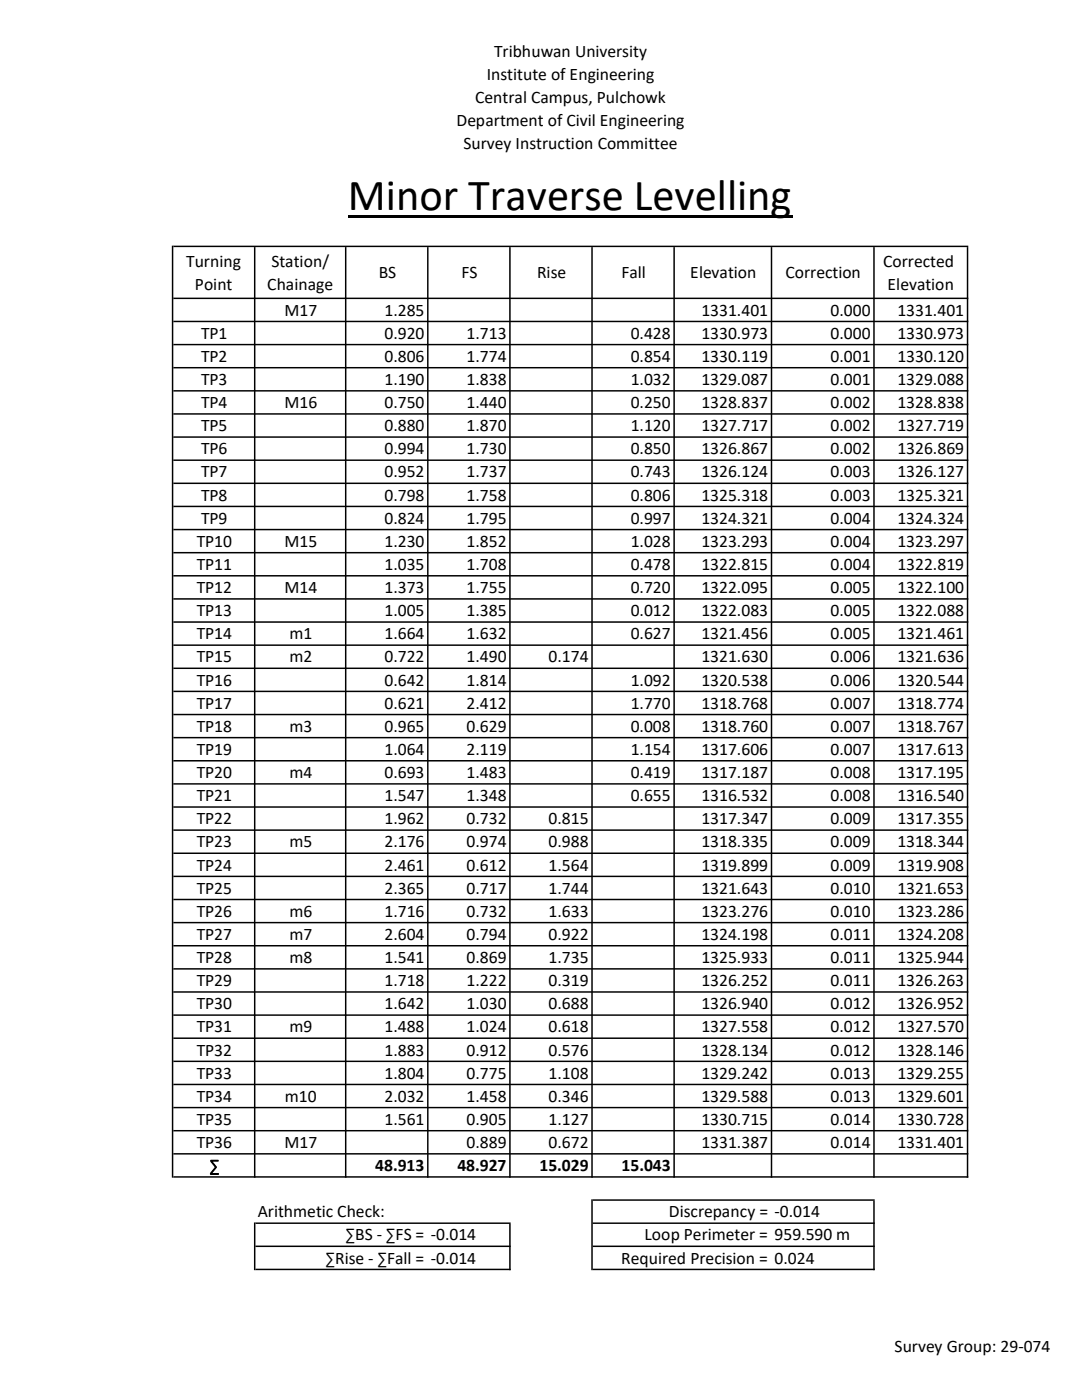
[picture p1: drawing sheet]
<svg xmlns="http://www.w3.org/2000/svg" width="216mm" height="279mm" viewBox="0 0 216 279" stroke-linecap="round" stroke-linejoin="round" font-family="sans-serif">
<defs><g id="words">
<text font-size="8.9" x="69.4" y="42">Minor Traverse Levelling</text>
<g font-size="3.5">
<text x="98.6" y="11.3">Tribhuwan University</text>
<text x="97.1" y="16">Institute of Engineering</text>
<text x="94.8" y="20.6">Central Campus, Pulchowk</text>
<text x="91.1" y="25.2">Department of Civil Engineering</text>
<text x="92.5" y="29.8">Survey Instruction Committee</text>
<text x="37.2" y="53.2">Turning</text>
<text x="54.1" y="53.2">Station/</text>
<text x="176.2" y="53.2">Corrected</text>
<text x="38.9" y="57.8">Point</text>
<text x="53.3" y="57.8">Chainage</text>
<text x="75.6" y="55.5">BS</text>
<text x="92.1" y="55.5">FS</text>
<text x="107.2" y="55.5">Rise</text>
<text x="124" y="55.5">Fall</text>
<text x="137.7" y="55.5">Elevation</text>
<text x="156.7" y="55.5">Correction</text>
<text x="177.1" y="57.8">Elevation</text>
<text x="56.8" y="63">M17</text>
<text x="76.7" y="63">1.285</text>
<text x="140" y="63">1331.401</text>
<text x="165.7" y="63">0.000</text>
<text x="179.1" y="63">1331.401</text>
<text x="40.1" y="67.6">TP1</text>
<text x="76.7" y="67.6">0.920</text>
<text x="93.1" y="67.6">1.713</text>
<text x="125.9" y="67.6">0.428</text>
<text x="140" y="67.6">1330.973</text>
<text x="165.7" y="67.6">0.000</text>
<text x="179.1" y="67.6">1330.973</text>
<text x="40.1" y="72.2">TP2</text>
<text x="40.1" y="76.8">TP3</text>
<text x="76.7" y="72.2">0.806</text>
<text x="76.7" y="76.8">1.190</text>
<text x="93.1" y="72.2">1.774</text>
<text x="93.1" y="76.8">1.838</text>
<text x="125.9" y="72.2">0.854</text>
<text x="125.9" y="76.8">1.032</text>
<text x="140" y="72.2">1330.119</text>
<text x="140" y="76.8">1329.087</text>
<text x="165.7" y="72.2">0.001</text>
<text x="165.7" y="76.8">0.001</text>
<text x="179.1" y="72.2">1330.120</text>
<text x="179.1" y="76.8">1329.088</text>
<text x="40.1" y="81.4">TP4</text>
<text x="56.8" y="81.4">M16</text>
<text x="76.7" y="81.4">0.750</text>
<text x="93.1" y="81.4">1.440</text>
<text x="125.9" y="81.4">0.250</text>
<text x="140" y="81.4">1328.837</text>
<text x="165.7" y="81.4">0.002</text>
<text x="179.1" y="81.4">1328.838</text>
<text x="40.1" y="86.1">TP5</text>
<text x="76.7" y="86.1">0.880</text>
<text x="93.1" y="86.1">1.870</text>
<text x="125.9" y="86.1">1.120</text>
<text x="140" y="86.1">1327.717</text>
<text x="165.7" y="86.1">0.002</text>
<text x="179.1" y="86.1">1327.719</text>
<text x="40.1" y="90.7">TP6</text>
<text x="40.1" y="95.3">TP7</text>
<text x="76.7" y="90.7">0.994</text>
<text x="76.7" y="95.3">0.952</text>
<text x="93.1" y="90.7">1.730</text>
<text x="93.1" y="95.3">1.737</text>
<text x="125.9" y="90.7">0.850</text>
<text x="125.9" y="95.3">0.743</text>
<text x="140" y="90.7">1326.867</text>
<text x="140" y="95.3">1326.124</text>
<text x="165.7" y="90.7">0.002</text>
<text x="165.7" y="95.3">0.003</text>
<text x="179.1" y="90.7">1326.869</text>
<text x="179.1" y="95.3">1326.127</text>
<text x="40.1" y="99.9">TP8</text>
<text x="76.7" y="99.9">0.798</text>
<text x="93.1" y="99.9">1.758</text>
<text x="125.9" y="99.9">0.806</text>
<text x="140" y="99.9">1325.318</text>
<text x="165.7" y="99.9">0.003</text>
<text x="179.1" y="99.9">1325.321</text>
<text x="40.1" y="104.5">TP9</text>
<text x="76.7" y="104.5">0.824</text>
<text x="93.1" y="104.5">1.795</text>
<text x="125.9" y="104.5">0.997</text>
<text x="140" y="104.5">1324.321</text>
<text x="165.7" y="104.5">0.004</text>
<text x="179.1" y="104.5">1324.324</text>
<text x="39.2" y="109.1">TP10</text>
<text x="39.2" y="113.7">TP11</text>
<text x="56.8" y="109.1">M15</text>
<text x="76.7" y="109.1">1.230</text>
<text x="76.7" y="113.7">1.035</text>
<text x="93.1" y="109.1">1.852</text>
<text x="93.1" y="113.7">1.708</text>
<text x="125.9" y="109.1">1.028</text>
<text x="125.9" y="113.7">0.478</text>
<text x="140" y="109.1">1323.293</text>
<text x="140" y="113.7">1322.815</text>
<text x="165.7" y="109.1">0.004</text>
<text x="165.7" y="113.7">0.004</text>
<text x="179.1" y="109.1">1323.297</text>
<text x="179.1" y="113.7">1322.819</text>
<text x="39.2" y="118.4">TP12</text>
<text x="56.8" y="118.4">M14</text>
<text x="76.7" y="118.4">1.373</text>
<text x="93.1" y="118.4">1.755</text>
<text x="125.9" y="118.4">0.720</text>
<text x="140" y="118.4">1322.095</text>
<text x="165.7" y="118.4">0.005</text>
<text x="179.1" y="118.4">1322.100</text>
<text x="39.2" y="123">TP13</text>
<text x="76.7" y="123">1.005</text>
<text x="93.1" y="123">1.385</text>
<text x="125.9" y="123">0.012</text>
<text x="140" y="123">1322.083</text>
<text x="165.7" y="123">0.005</text>
<text x="179.1" y="123">1322.088</text>
<text x="39.2" y="127.6">TP14</text>
<text x="57.7" y="127.6">m1</text>
<text x="76.7" y="127.6">1.664</text>
<text x="93.1" y="127.6">1.632</text>
<text x="125.9" y="127.6">0.627</text>
<text x="140" y="127.6">1321.456</text>
<text x="165.7" y="127.6">0.005</text>
<text x="179.1" y="127.6">1321.461</text>
<text x="39.2" y="132.2">TP15</text>
<text x="39.2" y="136.8">TP16</text>
<text x="57.7" y="132.2">m2</text>
<text x="76.7" y="132.2">0.722</text>
<text x="76.7" y="136.8">0.642</text>
<text x="93.1" y="132.2">1.490</text>
<text x="93.1" y="136.8">1.814</text>
<text x="109.5" y="132.2">0.174</text>
<text x="125.9" y="136.8">1.092</text>
<text x="140" y="132.2">1321.630</text>
<text x="140" y="136.8">1320.538</text>
<text x="165.7" y="132.2">0.006</text>
<text x="165.7" y="136.8">0.006</text>
<text x="179.1" y="132.2">1321.636</text>
<text x="179.1" y="136.8">1320.544</text>
<text x="39.2" y="141.4">TP17</text>
<text x="76.7" y="141.4">0.621</text>
<text x="93.1" y="141.4">2.412</text>
<text x="125.9" y="141.4">1.770</text>
<text x="140" y="141.4">1318.768</text>
<text x="165.7" y="141.4">0.007</text>
<text x="179.1" y="141.4">1318.774</text>
<text x="39.2" y="146">TP18</text>
<text x="57.7" y="146">m3</text>
<text x="76.7" y="146">0.965</text>
<text x="93.1" y="146">0.629</text>
<text x="125.9" y="146">0.008</text>
<text x="140" y="146">1318.760</text>
<text x="165.7" y="146">0.007</text>
<text x="179.1" y="146">1318.767</text>
<text x="39.2" y="150.7">TP19</text>
<text x="39.2" y="155.3">TP20</text>
<text x="57.7" y="155.3">m4</text>
<text x="76.7" y="150.7">1.064</text>
<text x="76.7" y="155.3">0.693</text>
<text x="93.1" y="150.7">2.119</text>
<text x="93.1" y="155.3">1.483</text>
<text x="125.9" y="150.7">1.154</text>
<text x="125.9" y="155.3">0.419</text>
<text x="140" y="150.7">1317.606</text>
<text x="140" y="155.3">1317.187</text>
<text x="165.7" y="150.7">0.007</text>
<text x="165.7" y="155.3">0.008</text>
<text x="179.1" y="150.7">1317.613</text>
<text x="179.1" y="155.3">1317.195</text>
<text x="39.2" y="159.9">TP21</text>
<text x="76.7" y="159.9">1.547</text>
<text x="93.1" y="159.9">1.348</text>
<text x="125.9" y="159.9">0.655</text>
<text x="140" y="159.9">1316.532</text>
<text x="165.7" y="159.9">0.008</text>
<text x="179.1" y="159.9">1316.540</text>
<text x="39.2" y="164.5">TP22</text>
<text x="76.7" y="164.5">1.962</text>
<text x="93.1" y="164.5">0.732</text>
<text x="109.5" y="164.5">0.815</text>
<text x="140" y="164.5">1317.347</text>
<text x="165.7" y="164.5">0.009</text>
<text x="179.1" y="164.5">1317.355</text>
<text x="39.2" y="169.1">TP23</text>
<text x="39.2" y="173.7">TP24</text>
<text x="57.7" y="169.1">m5</text>
<text x="76.7" y="169.1">2.176</text>
<text x="76.7" y="173.7">2.461</text>
<text x="93.1" y="169.1">0.974</text>
<text x="93.1" y="173.7">0.612</text>
<text x="109.5" y="169.1">0.988</text>
<text x="109.5" y="173.7">1.564</text>
<text x="140" y="169.1">1318.335</text>
<text x="140" y="173.7">1319.899</text>
<text x="165.7" y="169.1">0.009</text>
<text x="165.7" y="173.7">0.009</text>
<text x="179.1" y="169.1">1318.344</text>
<text x="179.1" y="173.7">1319.908</text>
<text x="39.2" y="178.4">TP25</text>
<text x="76.7" y="178.4">2.365</text>
<text x="93.1" y="178.4">0.717</text>
<text x="109.5" y="178.4">1.744</text>
<text x="140" y="178.4">1321.643</text>
<text x="165.7" y="178.4">0.010</text>
<text x="179.1" y="178.4">1321.653</text>
<text x="39.2" y="183">TP26</text>
<text x="57.7" y="183">m6</text>
<text x="76.7" y="183">1.716</text>
<text x="93.1" y="183">0.732</text>
<text x="109.5" y="183">1.633</text>
<text x="140" y="183">1323.276</text>
<text x="165.7" y="183">0.010</text>
<text x="179.1" y="183">1323.286</text>
<text x="39.2" y="187.6">TP27</text>
<text x="57.7" y="187.6">m7</text>
<text x="76.7" y="187.6">2.604</text>
<text x="93.1" y="187.6">0.794</text>
<text x="109.5" y="187.6">0.922</text>
<text x="140" y="187.6">1324.198</text>
<text x="165.7" y="187.6">0.011</text>
<text x="179.1" y="187.6">1324.208</text>
<text x="39.2" y="192.2">TP28</text>
<text x="39.2" y="196.8">TP29</text>
<text x="57.7" y="192.2">m8</text>
<text x="76.7" y="192.2">1.541</text>
<text x="76.7" y="196.8">1.718</text>
<text x="93.1" y="192.2">0.869</text>
<text x="93.1" y="196.8">1.222</text>
<text x="109.5" y="192.2">1.735</text>
<text x="109.5" y="196.8">0.319</text>
<text x="140" y="192.2">1325.933</text>
<text x="140" y="196.8">1326.252</text>
<text x="165.7" y="192.2">0.011</text>
<text x="165.7" y="196.8">0.011</text>
<text x="179.1" y="192.2">1325.944</text>
<text x="179.1" y="196.8">1326.263</text>
<text x="39.2" y="201.4">TP30</text>
<text x="76.7" y="201.4">1.642</text>
<text x="93.1" y="201.4">1.030</text>
<text x="109.5" y="201.4">0.688</text>
<text x="140" y="201.4">1326.940</text>
<text x="165.7" y="201.4">0.012</text>
<text x="179.1" y="201.4">1326.952</text>
<text x="39.2" y="206">TP31</text>
<text x="57.7" y="206">m9</text>
<text x="76.7" y="206">1.488</text>
<text x="93.1" y="206">1.024</text>
<text x="109.5" y="206">0.618</text>
<text x="140" y="206">1327.558</text>
<text x="165.7" y="206">0.012</text>
<text x="179.1" y="206">1327.570</text>
<text x="39.2" y="210.7">TP32</text>
<text x="39.2" y="215.3">TP33</text>
<text x="76.7" y="210.7">1.883</text>
<text x="76.7" y="215.3">1.804</text>
<text x="93.1" y="210.7">0.912</text>
<text x="93.1" y="215.3">0.775</text>
<text x="109.5" y="210.7">0.576</text>
<text x="109.5" y="215.3">1.108</text>
<text x="140" y="210.7">1328.134</text>
<text x="140" y="215.3">1329.242</text>
<text x="165.7" y="210.7">0.012</text>
<text x="165.7" y="215.3">0.013</text>
<text x="179.1" y="210.7">1328.146</text>
<text x="179.1" y="215.3">1329.255</text>
<text x="39.2" y="219.9">TP34</text>
<text x="56.9" y="219.9">m10</text>
<text x="76.7" y="219.9">2.032</text>
<text x="93.1" y="219.9">1.458</text>
<text x="109.5" y="219.9">0.346</text>
<text x="140" y="219.9">1329.588</text>
<text x="165.7" y="219.9">0.013</text>
<text x="179.1" y="219.9">1329.601</text>
<text x="39.2" y="224.5">TP35</text>
<text x="76.7" y="224.5">1.561</text>
<text x="93.1" y="224.5">0.905</text>
<text x="109.5" y="224.5">1.127</text>
<text x="140" y="224.5">1330.715</text>
<text x="165.7" y="224.5">0.014</text>
<text x="179.1" y="224.5">1330.728</text>
<text x="39.2" y="229.1">TP36</text>
<text x="41.8" y="233.8">∑</text>
<text x="56.8" y="229.1">M17</text>
<text x="74.9" y="233.7">48.913</text>
<text x="91.3" y="233.7">48.927</text>
<text x="93.1" y="229.1">0.889</text>
<text x="107.7" y="233.7">15.029</text>
<text x="109.5" y="229.1">0.672</text>
<text x="124" y="233.7">15.043</text>
<text x="140" y="229.1">1331.387</text>
<text x="165.7" y="229.1">0.014</text>
<text x="179.1" y="229.1">1331.401</text>
<text x="51.4" y="243">Arithmetic Check:</text>
<text x="133.5" y="243">Discrepancy = -0.014</text>
<text x="69" y="247.6">∑BS - ∑FS = -0.014</text>
<text x="128.6" y="247.6">Loop Perimeter = 959.590 m</text>
<text x="65" y="252.2">∑Rise - ∑Fall = -0.014</text>
<text x="124" y="252.2">Required Precision = 0.024</text>
<text x="178.5" y="269.9">Survey Group: 29-074</text>
</g>
</g></defs>
<path d="M69.4 43h88.7v.6h-88.7z" fill="#000"/>
<g fill="#000">
<path d="M34.6 49h158.6v.3h-158.6zM34.6 59.4h158.6v.3h-158.6zM34.6 64h158.6v.3h-158.6zM34.6 68.6h158.6v.3h-158.6zM34.6 73.2h158.6v.3h-158.6zM34.6 77.9h158.6v.2h-158.6zM34.6 82.5h158.6v.3h-158.6zM34.6 87.1h158.6v.3h-158.6zM34.6 91.7h158.6v.3h-158.6zM34.6 96.3h158.6v.3h-158.6zM34.6 100.9h158.6v.3h-158.6zM34.6 105.5h158.6v.3h-158.6zM34.6 110.2h158.6v.2h-158.6zM34.6 114.8h158.6v.3h-158.6zM34.6 119.4h158.6v.3h-158.6zM34.6 124h158.6v.3h-158.6zM34.6 128.6h158.6v.3h-158.6zM34.6 133.2h158.6v.3h-158.6zM34.6 137.8h158.6v.3h-158.6zM34.6 142.5h158.6v.2h-158.6zM34.6 147.1h158.6v.3h-158.6zM34.6 151.7h158.6v.3h-158.6zM34.6 156.3h158.6v.3h-158.6zM34.6 160.9h158.6v.3h-158.6zM34.6 165.5h158.6v.3h-158.6zM34.6 170.1h158.6v.3h-158.6zM34.6 174.8h158.6v.2h-158.6zM34.6 179.4h158.6v.3h-158.6zM34.6 184h158.6v.3h-158.6zM34.6 188.6h158.6v.3h-158.6zM34.6 193.2h158.6v.3h-158.6zM34.6 197.8h158.6v.3h-158.6zM34.6 202.4h158.6v.3h-158.6zM34.6 207.1h158.6v.2h-158.6zM34.6 211.7h158.6v.3h-158.6zM34.6 216.3h158.6v.3h-158.6zM34.6 220.9h158.6v.3h-158.6zM34.6 225.5h158.6v.3h-158.6zM34.6 230.1h158.6v.3h-158.6zM34.6 234.7h158.6v.3h-158.6zM118.3 239.4h56.2v.2h-56.2zM118.3 244h56.2v.3h-56.2zM118.3 248.6h56.2v.3h-56.2zM118.3 253.2h56.2v.3h-56.2z" fill-rule="evenodd"/>
<path d="M118 49.3h.3v185.7h-.3zM174.2 49.3h.3v185.7h-.3zM50.7 49.3h.3v185.7h-.3zM101.6 49.3h.3v185.7h-.3zM51 244h50.9v.3h-50.9zM51 248.6h50.9v.3h-50.9zM51 253.2h50.9v.3h-50.9zM34.3 49h.3v186h-.3z" fill-rule="evenodd"/>
<path d="M50.7 244h.3v9.5h-.3zM68.8 49.3h.3v185.7h-.3zM85.2 49.3h.3v185.7h-.3zM101.6 244.3h.3v9.2h-.3zM118 239.4h.3v14.1h-.3zM134.4 49.3h.3v185.7h-.3zM153.8 49.3h.3v185.7h-.3zM174.2 239.6h.3v13.9h-.3zM192.9 49.3h.3v185.7h-.3z" fill-rule="evenodd"/>
</g>
<use href="#words"/>
</svg>
